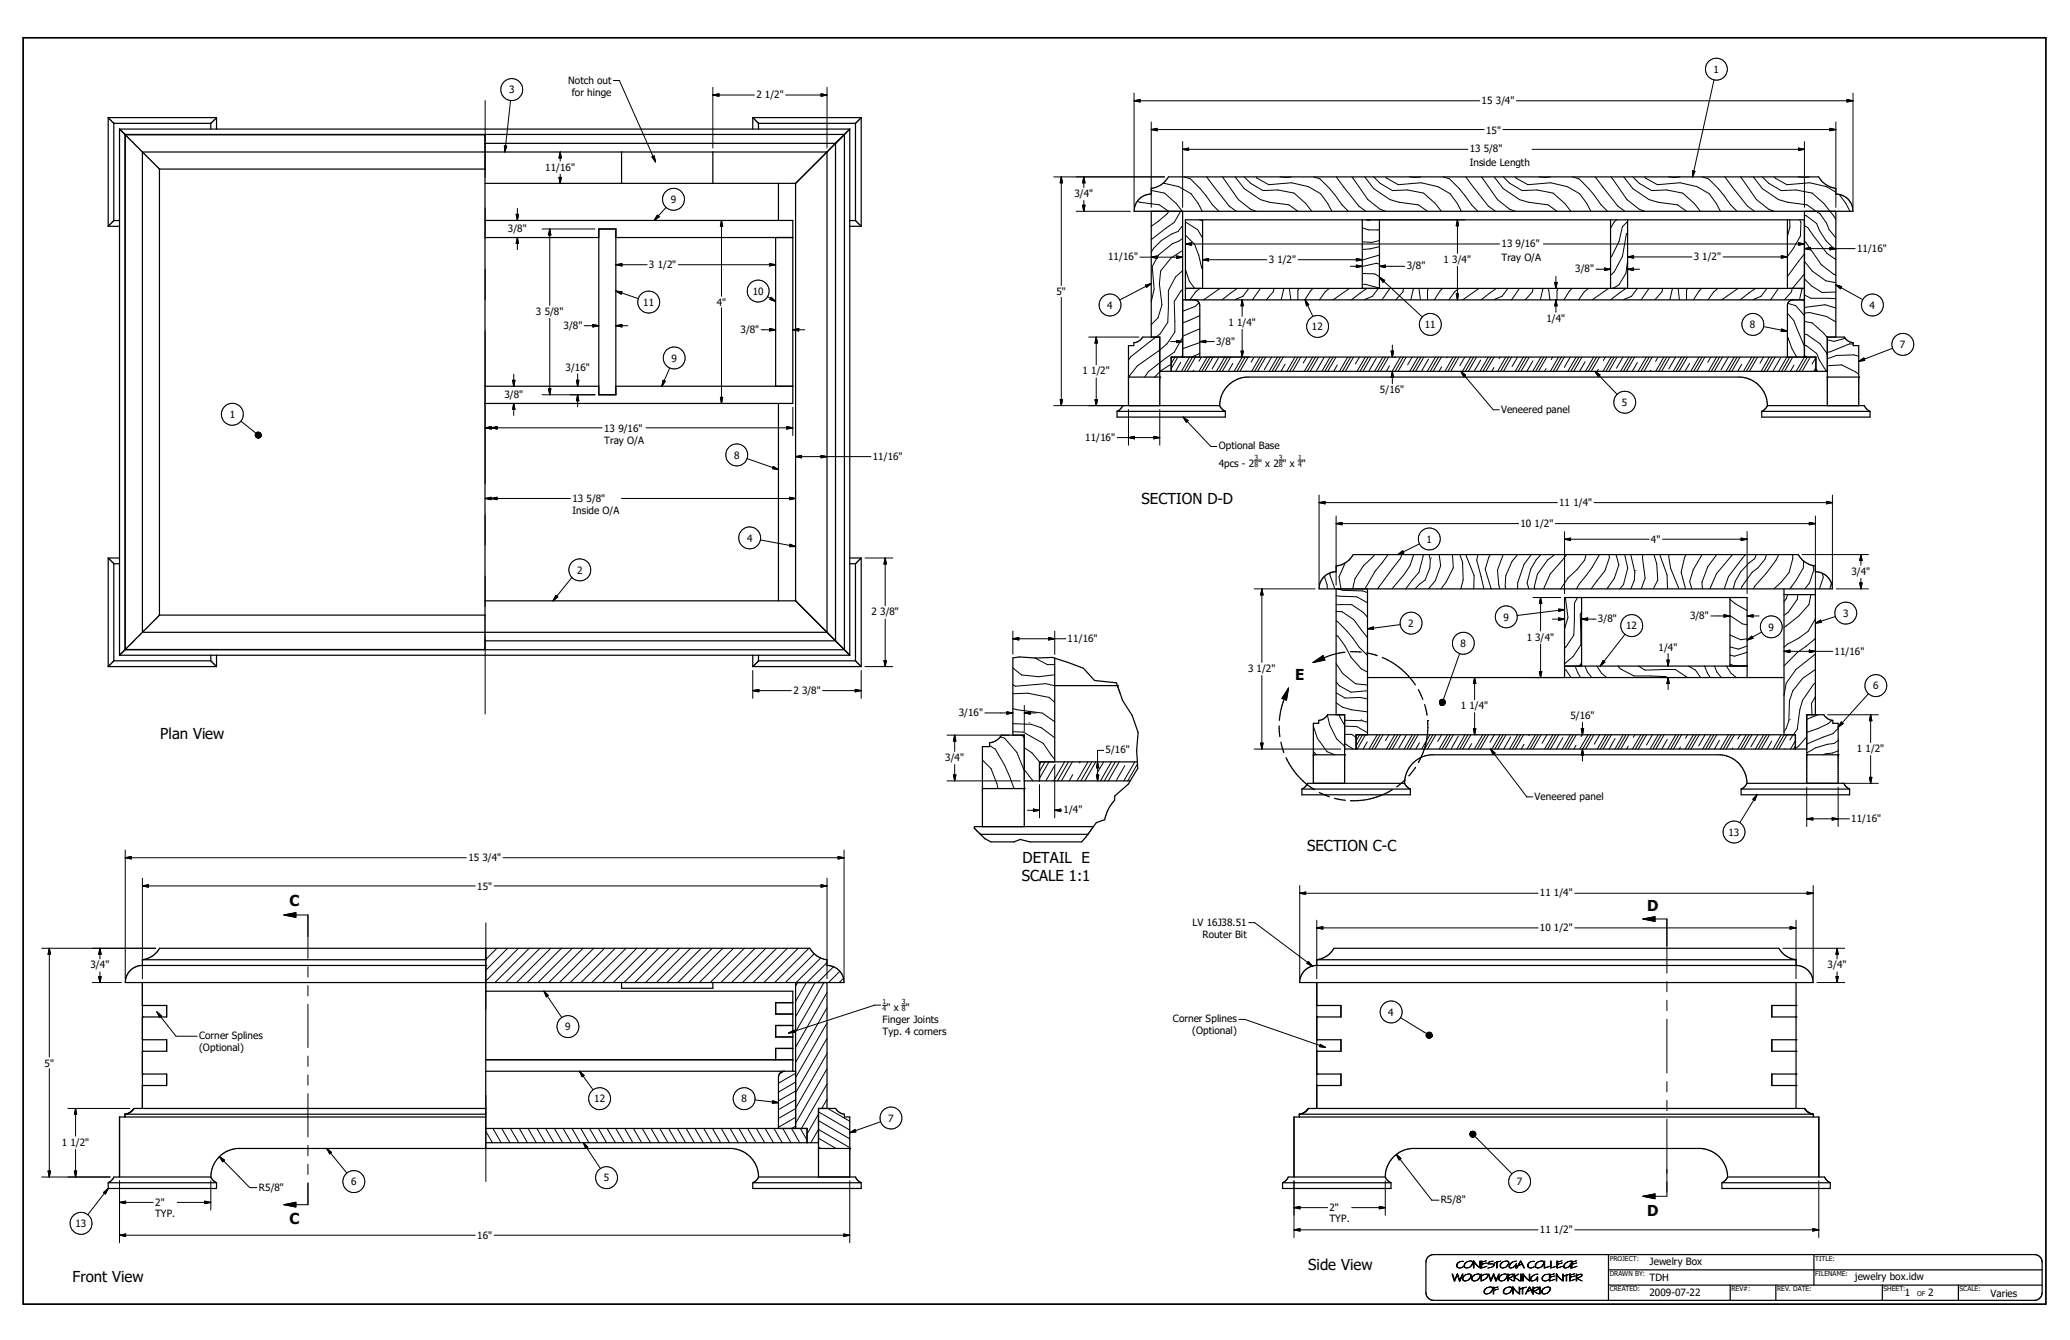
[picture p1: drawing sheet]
<svg xmlns="http://www.w3.org/2000/svg" width="432mm" height="279mm" viewBox="0 0 432 279" stroke-linecap="round" stroke-linejoin="round" font-family="sans-serif">
<defs><g id="words">
<g font-size="3.1">
<text x="238.1" y="105">SECTION D-D</text>
<text x="270.2" y="141.8">E</text>
<text x="33.4" y="154.1">Plan View</text>
<text x="272.7" y="177.5">SECTION C-C</text>
<text x="213.2" y="183.8">SCALE 1:1</text>
<text x="213.3" y="180">DETAIL E</text>
<text x="60.4" y="189">C</text>
<text x="343.6" y="189.9">D</text>
<text x="60.4" y="255.3">C</text>
<text x="343.6" y="253.5">D</text>
<text x="15.1" y="267.2">Front View</text>
<text x="272.9" y="264.8">Side View</text>
</g>
<g font-size="2.1">
<text x="118.5" y="17.6">Notch out</text>
<text x="357.5" y="15.2">1</text>
<text x="106.2" y="19.5">3</text>
<text x="119.3" y="20.1">for hinge</text>
<text x="157.8" y="20.4">2 1/2&quot;</text>
<text x="309.1" y="21.6">15 3/4&quot;</text>
<text x="310" y="27.9">15&quot;</text>
<text x="113.7" y="35.6">11/16&quot;</text>
<text x="306.6" y="31.8">13 5/8&quot;</text>
<text x="306.6" y="34.7">Inside Length</text>
<text x="224.1" y="41.1">3/4&quot;</text>
<text x="140" y="42.3">9</text>
<text x="106" y="48.4">3/8&quot;</text>
<text x="313.2" y="51.5">13 9/16&quot;</text>
<text x="387.4" y="52.5">11/16&quot;</text>
<text x="135.4" y="55.9">3 1/2&quot;</text>
<text x="231.1" y="54.3">11/16&quot;</text>
<text x="264.7" y="54.8">3 1/2&quot;</text>
<text x="293.5" y="56.2">3/8&quot;</text>
<text x="301.1" y="54.8">1 3/4&quot;</text>
<text x="313.2" y="54.4">Tray O/A</text>
<text x="328.6" y="56.8">3/8&quot;</text>
<text x="353.3" y="54.2">3 1/2&quot;</text>
<text x="111.8" y="65.7">3 5/8&quot;</text>
<text x="134.2" y="63.8">11</text>
<text x="149.5" y="63.8">4&quot;</text>
<text x="157" y="61.5">10</text>
<text x="220.4" y="61.6">5&quot;</text>
<text x="231" y="64.3">4</text>
<text x="390" y="64.3">4</text>
<text x="117.6" y="68.5">3/8&quot;</text>
<text x="154.5" y="69.4">3/8&quot;</text>
<text x="253.7" y="71.9">3/8&quot;</text>
<text x="256.2" y="68">1 1/4&quot;</text>
<text x="273.7" y="68.9">12</text>
<text x="297.2" y="68.4">11</text>
<text x="322.6" y="67.1">1/4&quot;</text>
<text x="365" y="68.5">8</text>
<text x="118" y="77.3">3/16&quot;</text>
<text x="140.1" y="75.4">9</text>
<text x="396.3" y="72.6">7</text>
<text x="105.2" y="83">3/8&quot;</text>
<text x="225.8" y="78.1">1 1/2&quot;</text>
<text x="287.9" y="82">5/16&quot;</text>
<text x="47.9" y="87.2">1</text>
<text x="126" y="90">13 9/16&quot;</text>
<text x="313.1" y="86.1">Veneered panel</text>
<text x="338.3" y="84.7">5</text>
<text x="126" y="92.5">Tray O/A</text>
<text x="153.1" y="95.6">8</text>
<text x="182.1" y="95.9">11/16&quot;</text>
<text x="226.4" y="91.9">11/16&quot;</text>
<text x="254.3" y="93.7">Optional Base</text>
<text x="254.3" y="97.4">4pcs - 2 &quot; x 2 &quot; x</text>
<text x="271.6" y="97.4">&quot;</text>
<text x="119.4" y="104.7">13 5/8&quot;</text>
<text x="119.4" y="107.2">Inside O/A</text>
<text x="325.2" y="105.5">11 1/4&quot;</text>
<text x="155.8" y="112.9">4</text>
<text x="297.6" y="113.2">1</text>
<text x="317.2" y="109.8">10 1/2&quot;</text>
<text x="344.4" y="113.3">4&quot;</text>
<text x="120.4" y="119.6">2</text>
<text x="386.2" y="119.8">3/4&quot;</text>
<text x="181.8" y="128.3">2 3/8&quot;</text>
<text x="293.7" y="130.7">2</text>
<text x="313.6" y="129.4">9</text>
<text x="333.3" y="129.8">3/8&quot;</text>
<text x="339.2" y="131.2">12</text>
<text x="352.5" y="129.1">3/8&quot;</text>
<text x="368.9" y="131.5">9</text>
<text x="384.5" y="128.7">3</text>
<text x="222.7" y="133.8">11/16&quot;</text>
<text x="304.7" y="134.9">8</text>
<text x="318.5" y="133.6">1 3/4&quot;</text>
<text x="346" y="135.6">1/4&quot;</text>
<text x="382.7" y="136.5">11/16&quot;</text>
<text x="260.3" y="140.1">3 1/2&quot;</text>
<text x="390.7" y="143.7">6</text>
<text x="165.5" y="144.7">2 3/8&quot;</text>
<text x="200" y="149.3">3/16&quot;</text>
<text x="304.7" y="147.9">1 1/4&quot;</text>
<text x="327.6" y="149.9">5/16&quot;</text>
<text x="197.2" y="158.7">3/4&quot;</text>
<text x="230.6" y="157.1">5/16&quot;</text>
<text x="387.3" y="156.8">1 1/2&quot;</text>
<text x="320.1" y="166.8">Veneered panel</text>
<text x="221.9" y="169.5">1/4&quot;</text>
<text x="386.2" y="171.4">11/16&quot;</text>
<text x="97.7" y="179.4">15 3/4&quot;</text>
<text x="360.5" y="174.2">13</text>
<text x="99.6" y="185.5">15&quot;</text>
<text x="321.2" y="186.9">11 1/4&quot;</text>
<text x="248.7" y="193.1">LV 16J38.51</text>
<text x="250.8" y="195.7">Router Bit</text>
<text x="321.2" y="194.1">10 1/2&quot;</text>
<text x="18.9" y="201.9">3/4&quot;</text>
<text x="381.2" y="201.9">3/4&quot;</text>
<text x="117.9" y="214.8">9</text>
<text x="184.1" y="213.4">Finger Joints</text>
<text x="184.1" y="215.9">Typ. 4 corners</text>
<text x="184.9" y="210.9">&quot; x</text>
<text x="188.9" y="210.9">&quot;</text>
<text x="244.7" y="213.1">Corner Splines</text>
<text x="248.7" y="215.6">(Optional)</text>
<text x="289.6" y="211.8">4</text>
<text x="41.6" y="216.7">Corner Splines</text>
<text x="41.6" y="219.2">(Optional)</text>
<text x="9.3" y="222.4">5&quot;</text>
<text x="124" y="229.9">12</text>
<text x="154.7" y="229.9">8</text>
<text x="185.3" y="233.8">7</text>
<text x="12.9" y="238.9">1 1/2&quot;</text>
<text x="32.4" y="251.5">2&quot;</text>
<text x="54" y="248.3">R5/8&quot;</text>
<text x="73.2" y="247.1">6</text>
<text x="126" y="246.3">5</text>
<text x="300.6" y="250.9">R5/8&quot;</text>
<text x="316.4" y="247.1">7</text>
<text x="15.7" y="255.9">13</text>
<text x="32.4" y="253.8">TYP.</text>
<text x="277.3" y="252.6">2&quot;</text>
<text x="277.3" y="254.9">TYP.</text>
<text x="321.2" y="257">11 1/2&quot;</text>
<text x="99.6" y="258.4">16&quot;</text>
<text x="344.1" y="263.7">Jewelry Box</text>
<text x="344.1" y="267.1">TDH</text>
<text x="386.9" y="267">jewelry box.idw</text>
<text x="344.1" y="270.3">2009-07-22</text>
<text x="397.4" y="270.3">1</text>
<text x="402.2" y="270.3">2</text>
<text x="415.2" y="270.4">Varies</text>
</g>
<g font-size="1.9">
<text x="302.9" y="267.1">WOODWORKING CENTER</text>
<text x="303.9" y="264.4">CONESTOGA COLLEGE</text>
<text x="309.5" y="269.8">OF ONTARIO</text>
</g>
<g font-size="1.5">
<text x="261.7" y="95.9">3</text>
<text x="266.8" y="95.9">3</text>
<text x="270.8" y="96">1</text>
<text x="261.7" y="97.4">8</text>
<text x="266.8" y="97.4">8</text>
<text x="270.8" y="97.4">4</text>
<text x="184.1" y="209.4">1</text>
<text x="188.1" y="209.4">3</text>
<text x="184.1" y="210.9">4</text>
<text x="188.1" y="210.9">8</text>
</g>
<g font-size="1.4">
<text x="335.8" y="262.9">PROJECT:</text>
<text x="378.6" y="262.9">TITLE:</text>
<text x="335.8" y="266">DRAWN BY:</text>
<text x="335.8" y="269.2">CREATED:</text>
<text x="361.2" y="269.2">REV#:</text>
<text x="370.7" y="269.2">REV. DATE:</text>
<text x="378.6" y="266">FILENAME:</text>
<text x="392.9" y="269.2">SHEET:</text>
<text x="408.8" y="269.2">SCALE:</text>
<text x="399.9" y="270.3">OF</text>
</g>
</g></defs>
<g fill="none" stroke="#000" stroke-width=".21">
<path d="M128 16.8h1.2l7.5 17M148.7 19.8h8.7M148.7 19.8l1.3-.2v.5zM148.7 18.2v12.7M163.9 19.8h8.6M171.3 19.6l1.2 .2-1.2 .3zM172.5 18.2v12.7M236.6 19.4v23.8M357.5 16.7l-4.5 20.2M386.5 19.4v23.8M101.2 21v16M105.2 30.4l.5 .1-.4 1.2z"/>
<path d="M106.5 21l-1.2 10.7M116.6 37h.5l-.2 1.2zM116.9 31.7v1.9M116.9 36.3v1.9M116.9 31.7l.2 1.2h-.5zM136 32.7l.5-.2 .2 1.3zM219.8 36.9h23.1M221.4 36.9l.2 1.2h-.4zM221.4 36.9v22.6M226.1 36.9v2.2M226.1 36.9l.2 1.2h-.5zM236.6 21h72.1"/>
<path d="M236.6 21l1.2-.2v.5zM240.1 39.7l2.8 .6 2.5 2.1 1.2 1.7M240.1 27l1.3-.2v.5zM240.1 27h69.5M240.1 25.4v17.8M242.7 38.2l3.2 .7 2.5 1.5 1.5 2 .9 1.7M246.7 31.1h59.5M246.7 31.1l1.2-.2v.5zM246.7 29.5v13.7M247 36.9l1.3 .4 2.1 2 2.5 3.4 1.4 1.4M251.7 36.9l4.7 6.1 1.5 1.1M255 36.9l3.3 4.7 2.6 2.1 1.2 .4"/>
<path d="M257.6 36.9l1.9 2.4 3.4 2.3 1.9 .6 4.1 .5 1.9 1.4M259.5 36.9l1.4 1.3 2.6 1.5 3.1-.1M262 36.9l.2 .3 2.5 1.3 4.7-.4 3.5 .8 2.6 1.5 1.5 2 .8 1.7M266.5 39.6l3.5 .7 2.4 2.1 1.2 1.7M267 36.9l1.3 .1 1.1-.1M274 36.9l1.3 .4 2.1 2 2.5 3.4 1.4 1.4M278.7 36.9l4.8 6.1 1.4 1.1M282 36.9l3.3 4.7 2.6 2.1 1.2 .4M284.7 36.9l1.9 2.4 3.3 2.3 1.9 .6 4.1 .5 1.9 1.4M286.6 36.9l1.3 1.3 2.6 1.5 3.1-.1 3.4 .7 2.4 2.1 1.3 1.7M289 36.9l.3 .3 2.4 1.3 4.7-.4 3.5 .8 2.6 1.5 1.5 2 .8 1.7M294 36.9l1.3 .1 1.1-.1"/>
<path d="M301 36.9l1.4 .4 2 2 2.6 3.4 1.3 1.4M305.7 36.9l4.8 6.1 1.5 1.1M309 36.9l3.4 4.7 2.5 2.1 1.2 .4M311.7 36.9l1.9 2.4 3.3 2.3 1.9 .6 4.1 .5 1.9 1.4M313.5 27h69.5M313.6 36.9l1.3 1.3 2.6 1.5 3.1-.1 3.4 .7 2.4 2.1 1.3 1.7M316.1 36.9l.2 .3 2.4 1.3 4.7-.4 3.5 .8 2.6 1.5 1.5 2 .8 1.7M316.3 21h70.2M319.6 31.1h56.8M321.1 36.9l1.3 .1 1-.1M328 36.9l1.4 .4 2 2 2.6 3.4 1.3 1.4M332.8 36.9l4.7 6.1 1.5 1.1"/>
<path d="M336.1 36.9l.2 .3M336.3 37.2l3.1 4.4 2.6 2.1 1.1 .4M338.7 36.9l1.9 2.4 3.4 2.3 1.9 .6 4 .5 1.9 1.4M340.6 36.9l1.4 1.3 2.5 1.5 3.1-.1 3.4 .7 2.4 2.1 1.3 1.7M343.1 36.9l.2 .3 2.4 1.3 4.8-.4 3.5 .8 2.5 1.5 1.5 2 .9 1.7M348.1 36.9l1.3 .1 1-.1M353.1 35.6l.5 .1-.6 1.2zM355.1 36.9l1.3 .4 2 2 2.6 3.4 1.3 1.4M359.8 36.9l4.7 6.1 1.5 1.1M363.1 36.9l3.3 4.7 2.6 2.1 1.1 .4M365.7 36.9l1.9 2.4 3.4 2.3 1.9 .6 4 .5 2.8 1.9 1.3 1.9 .5 1.3 1.5 1.8M367.6 36.9l1.4 1.3 2.5 1.5 3.2-.1 3.3 .7a25.4 25.4 0 0 1 5 5.4"/>
<path d="M370.1 36.9l.2 .3 2.4 1.3 4.8-.4 3.5 .8 2 1.2M375.1 36.9l1.3 .1 1-.1M375.2 30.9l1.2 .2-1.2 .3zM376.4 29.5v13.7M381.7 26.8l1.3 .2-1.3 .3zM383 25.4v17.8M385.3 20.8l1.2 .2-1.2 .3zM101.2 43.3v6.4M101.2 56.1v6.4M107.7 44.7h.5l-.3 1.3zM107.9 43.4v2.6M107.9 49.5v2.5"/>
<path d="M107.9 49.5l.3 1.3h-.5zM113.1 47.7h11M114.7 47.7v16M114.7 47.7l.2 1.3h-.5zM128.5 55.2h6.5M128.5 55.2l1.2-.2v.5zM137.1 44.9l.4 .3-1 .8zM138.9 43.2l-2.4 2.8M141.5 55.2h20.3M150.5 46v15.8M150.5 46l.3 1.2h-.5zM160.6 55l1.2 .2-1.2 .3z"/>
<path d="M224.5 44.1h11.3M225.8 42.8h.5l-.2 1.3zM226.1 41.8v2.3M237.2 42l4.6 .7 2 1.4M237.8 53.6h8.9M238.9 59.5l1.2-.4-.9 .8zM240.1 53.6l1.3-.2v.5zM240.1 59.1l-6.5 3.5M243.8 44.1l-.4 .5-1.7 1.5-1.6 1.1M245.5 53.4l1.2 .2-1.2 .3zM246.3 44.1l-1.4 2.3-4.8 3.6M246.7 52.2l-2.4 1.6-2.2 2.7-.3 2.7 .6 4.4"/>
<path d="M246.7 47l-.9 1.3a10.1 10.1 0 0 0-5.7 4.3M246.7 56.4l-1.5 1.3-1.5 2.9-.1 6.6-1.6 2.4-6.1 4.8-.5 .7M246.7 49.7l-.8 .6-1.4 .5-2.8 2.3-1.3 2.5 .4 4.7-.7 2.6M247.3 46.4l2.5 1.5 1.1 1.8M247.3 56.2l.8 2.4 1.1 1.5M247.3 49l1.9 1.9 .9 2.4 .8 2.9M247.3 50.9h65.5M247.3 50.9l1.2-.3v.5zM250.2 45.8l.7 .2M250.9 54.2h13.4M250.9 54.2l1.2-.3v.5zM270.8 54.2h13.4"/>
<path d="M281.7 55.5h2.5M282.9 55.3l1.3 .2-1.3 .3zM282.9 53.9l1.3 .3-1.3 .2zM284.2 57l2.6 .1 1 .6M284.2 59.3h.6l3 .8M284.2 47.5l1.2 .4h2.4M285 45.8h20.6M285 45.8h.8M287.8 53.2l-3.6 1M287.8 50.2l-1.7 .3-1.9-.1M287.8 51.4l-2 .5-1.6 .1M287.8 55.1l-.7-.2-2.9 .7"/>
<path d="M287.8 55.5h5.2M287.8 55.5l1.2-.2v.5zM287.8 57.8l8.9 8.3M287.8 57.8l1 .7-.3 .3zM304 45.8v7M304 55.6v6.9M304 45.8l.3 1.3h-.5zM321.9 50.9h54.5M324.3 58.9h.5l-.2 1.2zM324.6 57.6v2.5M332.9 56.1h3.1M334.7 55.9l1.3 .2-1.3 .3z"/>
<path d="M337.2 45.8l-.5 .5-.7 1.3M339.5 54.4l-.3 2.6-1.5 2.4-1.3 .7M339.5 46.2l-1.1 1.1-.7 3-1.5 3.1-.2 .2M339.5 48.5l-.2 .3-.9 4.6-1.7 3.2-.7 .8M339.5 53.6h13.4M339.5 53.6l1.3-.3v.5zM339.5 56.1l1.3-.2v.5zM339.5 56.1h2.5M359.4 53.6h13.5M371.6 53.3l1.3 .3-1.3 .2zM373.3 45.8l.1 1.5-.5 2M375.2 50.6l1.2 .3-1.2 .2z"/>
<path d="M375.4 45.8l.3 .6-.1 2.8-1.5 2.5-1.2 1.8M376.4 50.2l3.5 5 2.6 2 .5 .2M376.4 58.2l1.5 1.4 2.2 1.4 2.9-.1M376.4 44.9l.4 .1 2.2 1.6a10 10 0 0 0 4 5.4M376.4 47.1l.7 .3 4 5.5 1.9 1.2M376.4 54.5l1.6 2 2.9 2.1 2.1 .3M376.4 57.1l-2.5 3M376.4 52.9l-3.5 4.8M376.4 51.8h10.6M376.4 51.8l1.3-.2v.5zM381.7 51.6l1.3 .2-1.3 .3zM383 59.4l5.6 3.1"/>
<path d="M383 59.4l1.2 .4-.3 .4zM383.7 40.5l1.4 1.9 .8 1.7M101.2 68.9v32M106.9 79.3h.5l-.2 1.2zM107.2 78v2.5M114.7 66.4v15.9M120.2 79.3h.5l-.2 1.2zM120.5 78v2.5M121.9 67.9h3M123.7 67.7l1.2 .2-1.2 .3zM128.5 67.9l1.2-.2v.5zM128.5 67.9h2.5"/>
<path d="M128.5 60.7l4.7 1.6M128.5 60.7l1.2 .1-.1 .5zM138.3 79.3l.5 .2-.7 1zM139.7 76.7l-1.6 3.8M150.5 64.2v19.9M158.8 68.8h3M160.1 61.9l1.7 1M160.6 68.5l1.2 .3-1.2 .2zM160.9 62l.9 .9-1.2-.5zM165.4 68.8h2.5M165.4 68.8l1.2-.3v.5zM221.4 62v22.6"/>
<path d="M227.1 70.3h10.5M228.7 70.3v5.8M228.7 78.8v5.8M228.7 70.3l.2 1.2h-.5zM241.9 77.5l-1 1.1M242.4 63.5l-.8 2.8-1.5 1.4M244.2 71.2h2.5M244.3 75.9l-2.2 1.5M244.5 74.5l-.2 .3M245.1 74.5l-.8 1.3M245.5 71l1.2 .2-1.2 .3zM245.7 74.5l-1.4 2.4"/>
<path d="M246.3 75.6l-1.1 1.8M246.7 60.3l-.4 .4-1.4 2.2 .2 6.3-1.7 2.5-1.7 1.5-4.4 3.1-1.9 2.3M246.7 74.1l-.3 .4M246.7 70.3l-1.8 3.1-5.4 4.1-.7 1.1M248.1 74.5l-1.7 2.9M248.8 74.5l-1.7 2.9M249 77.2l-.1 .2M249.4 74.5l-1.7 2.9M250.1 63.1l-.7 .8-2.7 1M250.3 65.8l-3.6 1.5M250.3 71.4l-3.6 1.3M250.3 68.6l-3.6 1.5"/>
<path d="M250.3 73.7l-1.8 .8M250.3 71.2h3M250.3 71.2l1.2-.2v.5zM250.3 60.1l-.9 .7-1.2 1.7M250.6 74.5l-.5 .8M251.1 74.5h9.6M251.8 74.5l-1.7 2.9M252.4 74.5l-1.7 2.9M253 74.5l-1.7 2.9M254.3 74.5l-1.5 2.4M254.5 60.1l-3.4 2.4M255.5 74.5l-1.7 2.9"/>
<path d="M256.1 74.5l-1.7 2.9M256.7 74.5l-1.7 2.9M257.2 75.8l-1 1.6M258.1 60.1l-3.2 2.4M258.9 73.2h.5l-.3 1.3zM259.1 62.5v3.5M259.1 68.7v5.8M259.1 62.5l.3 1.3h-.5zM259.1 74.5l-1.7 2.9M259.7 74.5l-1.7 2.9M259.9 77.4h.1M260.4 74.5l-1.7 2.9"/>
<path d="M260.5 60.1l-1.2 1.7-1.7 .7M261.6 74.5l-.6 1M262.8 74.5l-1.7 2.9M262.9 60.1l-1.7 2.4M263.4 74.5l-1.7 2.9M264 74.5l-1.7 2.9M265.3 74.5l-1.6 2.6M265.8 60.1l-.2 .7-1.5 1.7M266.5 74.5l-1.8 2.9M267.1 74.5l-1.7 2.9M267.7 74.5l-1.7 2.9M267.8 60.1l-.5 2.4"/>
<path d="M268.1 75.9l-.9 1.5M269 60.1l.3 2.4M270.1 74.5l-1.7 2.9M270.7 74.5l-1.7 2.9M271 60.1l-.3 .5v1.9M271.3 74.5l-1.7 2.9M272.2 62.5l1.7 3.5M272.2 62.5l.8 1-.5 .3zM272.6 74.5l-.7 1.2M273.8 74.5l-1.7 2.9M273.9 60.1l-.6 .6-1.1 1.8M274.4 74.5l-1.7 2.9"/>
<path d="M275 74.5l-1.7 2.9M276.2 74.5l-1.6 2.8M277.3 60.1l-.9 .7-1.2 1.7M277.5 74.5l-1.8 2.9M278.1 74.5l-1.8 2.9M278.7 74.5l-1.7 2.9M278.9 76.1l-.7 1.3M281.1 74.5l-1.7 2.9M281.5 60.1l-3.4 2.4M281.7 74.5l-1.7 2.9M282.3 74.5l-1.7 2.9M283.6 74.5l-.9 1.4"/>
<path d="M284.8 74.5l-1.7 2.9M285.1 60.1l-3.2 2.4M285.4 74.5l-1.7 2.9M286 74.5l-1.7 2.9M287.1 74.7l-1.6 2.7M287.5 60.1l-1.2 1.7-1.7 .7M288.5 74.5l-1.8 2.9M289.1 74.5l-1.8 2.9M289.7 74.5l-1.7 2.9M289.8 76.3l-.6 1.1M289.9 60.1l-1.7 2.4M290.2 73.2h.5l-.3 1.3z"/>
<path d="M290.4 71.9v2.6M290.4 77.4v2.6M290.4 77.4l.3 1.3h-.5zM290.9 74.5h.1M292.1 74.5l-1.7 2.9M292.7 74.5l-1.7 2.9M292.8 60.1l-.1 .7-1.5 1.7M293.3 74.5l-1.7 2.9M294.6 74.5l-1 1.6M294.8 60.1l-.5 2.4M295.8 74.5l-1.7 2.9M296 60.1l.3 2.4"/>
<path d="M296.4 74.5l-1.7 2.9M297 74.5l-1.7 2.9M298 74.9l-1.5 2.5M298 60.1l-.2 .5v1.9M299.5 74.5l-1.8 2.9M300.1 74.5l-1.8 2.9M300.7 74.5l-1.8 2.9M300.7 76.5l-.5 .9M300.9 60.1l-.6 .6-1.1 1.8M301.9 74.5l-.1 .1M303.1 74.5l-1.7 2.9M303.7 74.5l-1.7 2.9"/>
<path d="M303.8 61.3h.5l-.3 1.2zM304.3 74.5l-1.7 2.9M304.3 60.1l-.9 .7-1.2 1.7M304.7 77.4l6.8 8h1.2M304.7 77.4l1 .8-.4 .3zM305.6 74.5l-1.1 1.7M306.8 74.5l-1.7 2.9M307.4 74.5l-1.7 2.9M308 74.5l-1.7 2.9M308.5 60.1l-3.4 2.4M308.9 75.1l-1.4 2.3M310.4 74.5l-1.7 2.9"/>
<path d="M311.1 74.5l-1.8 2.9M311.6 76.6l-.4 .8M311.7 74.5l-1.8 2.9M312.1 60.1l-3.2 2.4M312.9 74.5l-.2 .3M314.1 74.5l-1.7 2.9M314.6 60.1l-1.3 1.7-1.6 .7M314.7 74.5l-1.7 2.9M315.3 74.5l-1.7 2.9M316.6 74.5l-1.2 1.9M317 60.1l-1.7 2.4M317.8 74.5l-1.7 2.9"/>
<path d="M318.4 74.5l-1.7 2.9M319 74.5l-1.7 2.9M319.8 75.2l-1.3 2.2M319.8 60.1l-.1 .7-1.5 1.7M321.4 74.5l-1.7 2.9M321.8 60.1l-.5 2.4M322 74.5l-1.7 2.9M322.5 76.8l-.3 .6M322.7 74.5l-1.8 2.9M323 60.1l.3 2.4M323.9 74.5l-.3 .5M324.6 62.5l.2 1.3h-.5z"/>
<path d="M324.6 62.5v2.6M325 60.1l-.2 .5v1.9M325.1 74.5l-1.7 2.9M325.7 74.5l-1.7 2.9M326.3 74.5l-1.7 2.9M327.6 74.5l-1.3 2.1M327.9 60.1l-.5 .6-1.2 1.8M328.8 74.5l-1.8 2.9M329.4 74.5l-1.7 2.9M330 74.5l-1.7 2.9M330.7 75.4l-1.2 2M331.4 60.1l-.9 .7-1.2 1.7"/>
<path d="M332.4 74.5l-1.7 2.9M332.7 77.4l4.6 4.8M332.7 77.4l1.1 .8-.4 .3zM333 74.5l-1.7 2.9M333.4 77l-.2 .4M333.7 74.5l-1.8 2.9M334.9 74.5l-.4 .7M335.6 60.1l-3.5 2.4M336.1 74.5l-1.7 2.9M336.7 74.5l-1.7 2.9M337.3 74.5l-1.7 2.9M338.6 74.5l-1.4 2.3"/>
<path d="M339.2 60.1l-3.2 2.4M339.8 74.5l-1.8 2.9M340.4 74.5l-1.7 2.9M341 74.5l-1.7 2.9M341.5 75.6l-1 1.8M341.6 60.1l-1.3 1.7-1.6 .7M343.4 74.5l-1.7 2.9M344 60.1l-1.7 2.4M344 74.5l-1.7 2.9M344.3 77.2l-.1 .2M344.6 74.5l-1.7 2.9M345.9 74.5l-.5 .9"/>
<path d="M346.8 60.1l-.1 .7-1.5 1.7M347.1 74.5l-1.7 2.9M347.7 74.5l-1.7 2.9M348.3 74.5l-1.7 2.9M348.8 60.1l-.5 2.4M349.5 74.5l-1.4 2.4M350.1 60.1l.2 2.4M350.8 74.5l-1.8 2.9M351.4 74.5l-1.8 2.9M352 74.5l-1.7 2.9M352 60.1l-.2 .5v1.9M352.4 75.8l-.9 1.6"/>
<path d="M354.4 74.5l-1.7 2.9M355 60.1l-.6 .6-1.1 1.8M355 74.5l-1.7 2.9M355.2 77.4h.1M355.6 74.5l-1.7 2.9M356.9 74.5l-.7 1M358.1 74.5l-1.7 2.9M358.4 60.1l-.9 .7-1.2 1.7M358.7 74.5l-1.7 2.9M359.3 74.5l-1.7 2.9M360.5 74.5l-1.5 2.6M361.8 74.5l-1.8 2.9"/>
<path d="M362.4 74.5l-1.8 2.9M362.6 60.1l-3.5 2.4M363 74.5l-1.8 2.9M363.3 76l-.8 1.4M365.4 74.5l-1.7 2.9M366 74.5l-1.7 2.9M366.2 60.1l-3.2 2.4M366.6 74.5l-1.7 2.9M367.8 74.5l-.7 1.2M367.9 68.1l5 1M368.6 60.1l-1.3 1.7-1.6 .7M369.1 74.5l-1.7 2.9"/>
<path d="M369.7 74.5l-1.7 2.9M370.3 74.5l-1.7 2.9M371 60.1l-1.7 2.4M371.5 74.6l-1.6 2.7M371.7 68.6l1.2 .5h-1.3zM372.7 74.5l-1.7 2.9M372.9 70.2l.9 2.6 1 1.7M372.9 65.3l1.3 1.5 2.2 5.4M372.9 63.3l1.7 .4 1.8 2.1M373.4 74.5l-1.8 2.9M373.8 60.1l-.1 .7-1.5 1.7M374 74.5l-1.8 2.9"/>
<path d="M374.2 76.1l-.7 1.3M375.8 60.1l-.4 2.4M376.2 62.5l.2 .3M376.4 64.1l4.3-.6 2.3 .7M376.4 67l1.6 .3 2.5 2.2 .7 .9M376.4 72l.4 .1 2.2 1.6 .5 1.4 1.6 2.3M376.4 74.1l.6 .4M376.4 61.5l1.4 .7 5.2 .1M376.4 65.3l1.1-.1 3.5 .8 2 1.1M376.4 69.7l.5 .1 2.8 1.9 1.5 2.3M376.4 74.5l-1.7 2.9M377 74.5l-1.7 2.9"/>
<path d="M377.6 74.5l-1.7 2.9M378.8 76.9l.4 .5M378.8 76.7l-.4 .7M378.8 74.6l-.8 1.3M381.2 76.3l2.9-.2 3 1.4 .6 .5M384.9 70.5l-2.3 .7-1.4-.3M385.8 71.7h.8M385.8 71.7l-4 1.7-.6 .1M387.7 74.3l-1-.3-3.6 .1-1.9 .7M387.7 75.3l1.1-.6 .2 .4zM394.8 72.6l-7.1 2.7M50.2 87.8l3.2 2.5"/>
<path d="M101.2 89.2h24.4M101.2 89.2l1.3-.2v.5zM102.5 89.2l1.2-.2v.5zM107.2 84.1v2.5M107.2 84.1l.2 1.3h-.5zM113.1 82.3h11M114.4 81.1h.5l-.2 1.2zM120.5 82.3v2.5M120.5 82.3l.2 1.3h-.5zM134.8 89.2h30.6M150.3 82.8h.5l-.3 1.3zM155.8 95.6l6.6 2.3"/>
<path d="M161.3 97.3l1.1 .6-1.3-.2zM164.1 89l1.3 .2-1.3 .3zM165.4 84.9v5.9M166 95.2h15.7M166 95.2l1.2-.2v.5zM171.3 95l1.2 .2-1.2 .3zM219.8 84.6h14.8M221.2 83.3h.4l-.2 1.3zM228.4 83.3h.5l-.2 1.3zM233 91.2h8.9M235.4 91.2l1.2-.2v.5zM235.4 85.4v7.4"/>
<path d="M240.7 91l1.2 .2-1.2 .3zM241.9 85.4v7.4M246.8 87l5.8 6.1h1.2M246.8 87l1 .7-.3 .4zM261.6 96.1h.9M266.8 96.1h.8M270.8 96.1h.8M101.2 107.3v6.4M101.2 103.9h17.8M101.2 103.9l1.2-.2v.5zM102.4 103.9l1.3-.2v.5zM129.6 103.9h36.4"/>
<path d="M158.6 112.6l7.4 1.4M164.7 103.7l1.3 .2-1.3 .3zM164.8 113.5l1.2 .5h-1.3zM166 102.4v.8M180.4 116.3h5.8M184.6 116.3v10M184.6 116.3l.3 1.3h-.5zM275.2 104.8h49.7M275.2 104.8l1.2-.3v.6zM275.2 103.2v18.8M277.5 119.5l-.1 .3 1.1 3M278.7 109.2h38.1"/>
<path d="M278.7 109.2l1.3-.3v.5zM278.7 107.6v14.4M280.6 117.3l-1.3 3 .4 2.5M286.8 115.6l-2.4 2.4-1.8 2.7-.4 2.1M289.5 115.6l-2.7 3.5-2.1 3.7M291.6 115.6l1-.8 .2 .5zM292.4 115.6l-.3 .8-4.7 6.4M294.9 115.6l-.8 2.4-1.3 1.9-2.4 2.9M296.1 113.4l-4.5 2.2M296.8 115.6l-.8 3.7-2.8 3.5M298.1 115.6l.3 1.1-.1 1.7-1 2.6-1.2 .8-.9 1M298.6 116.3v.1"/>
<path d="M300.2 115.6l.3 2.4-1.1 3.1-1.4 1.7M303 115.6l.2 2.8-1.5 2.9-1.1 1.5M304.5 115.6l.6 1.7M305.1 117.3l.1 3.6-.5 1.9M305.8 115.6l1.7 4.4-.1 2.8M308.3 115.6l-.3 1.2 1.5 6M310.9 115.6l-.4 .6-.7 2.5 1.3 4.1M313.6 115.6l-1.2 3.2 .4 4M316.6 115.6l-1.2 1.5-1.3 3-.1 2.1 .1 .6M319.4 115.6l-1.5 2-1.3 3.9v1.3M321.4 115.6l-.9 1.1-1.2 2-.8 2.8 .4 1.3M324.2 115.6l-1.3 1.1-2.2 3-.7 2.7 .2 .4"/>
<path d="M324.5 109.2h54.2M326.4 112.4h17.6M326.4 112.4l1.2-.2v.5zM326.4 110.9v12.9M326.8 115.6l-3.4 4.1-1.4 3.1M330.9 115.6l-.3 1.2-1.6 1.9-1.9 1.8-1.5 2.3M332.5 104.8h49.7M333.5 115.6a20.7 20.7 0 0 1-4 6.1l-.6 1.1M335.6 115.6l.1 .6-.9 2.8-2.9 3.8M337.1 115.6l.6 2.2-1 2.8-1.5 2.2M338.9 115.6l.6 2.8-.8 3.5-.8 .9M340.2 115.6l.8 3.7-.1 1.7-.7 1.8"/>
<path d="M341.2 118.9v.1M342.7 115.6l-.1 .9 .6 4-.8 2.3M345 115.6l.6 1.9M345.6 117.5l.2 3.5-.9 1.8M346.2 115.6l1.5 4.3 .1 2.9M346.8 112.4h17.6M348.2 115.6l-.1 .3 .4 2.6 1.7 4.3M351.8 115.6l-.4 .6-.7 3.2 .9 3.4M355.1 115.6l-1.9 3.2-.7 2.5 .4 1.5M358.1 115.6l-1.9 2.6-1.2 3.2 .1 1.4M361.4 115.6l-3.3 4-1.4 3.2M363.2 112.2l1.2 .2-1.2 .3z"/>
<path d="M364.1 115.6l-3.5 4.6-.9 2.6M364.4 110.9v12.9M366.4 115.6l-.4 .9a9.8 9.8 0 0 0-4.4 6.3M368.5 115.6l-.3 1-1.5 1.8-1.2 .9-2.1 3-.2 .5M371 115.6l-.6 1.3-1.9 2.6-2.5 2.8-.2 .5M373.9 115.6l.1 .9-.8 2.9-1.6 1.9-1.6 1.5M375.9 115.6h13.9M376.2 117v1.4l-1.5 2.5-1.4 1.9M377.4 108.9l1.3 .3-1.3 .2zM378.2 117.9l.2 .9-1 2.8-.9 1.2M378.7 107.6v15.6M380.1 119.5l.2 .9-.8 2.4"/>
<path d="M381 104.5l1.2 .3-1.2 .3zM382.2 103.2v18.8M388.2 115.6v2.3M388.2 115.6l.2 1.3h-.5zM101.2 120.1v6.4M101.2 132.9v16M115.9 124.2l.5 .3-1 .8zM119.3 120.4l-3.9 4.9M157 139.8v5.8M179.6 139.8v5.8M180.4 139h5.8M184.4 137.7h.5l-.3 1.3z"/>
<path d="M184.6 129v10M211.3 139.3l1.8 1.4 3.6 .4 3.3-.4M211.3 133.2h11.1M211.3 133.2l1.2-.3v.5zM211.3 131.6v4.8M215.8 137.2l2.7 1.4h1.5M218.7 132.9l1.3 .3-1.3 .2zM220 131.6v4.8M261.6 122.8h12.7M263.2 122.8v15.3M263.2 122.8l.3 1.3h-.5zM273.9 138.1l2.1-1.4 .4 .9z"/>
<path d="M276.2 137.2l-2.3 .9M276.3 120.2l.5 1.7 .1 .9M278.7 126.1h3.3l2.4 1.6 .9 1M278.7 129.5l.3 .1 2 2 2.6 3.4 1.7 1.7M278.7 138.4l1.4 2 2.7 2.2 2.5 .2M278.7 124.2l4.3 .2 2.3 1.3M278.7 127.5h1.2l2.5 1.7 2.9 3.8M278.7 132.5l.4 .2 1.5 2 1.2 2.3 2.2 2.5 1.3 .6M279.2 122.8l.9 .3 4.1 .1 1.1 .3M283.9 122.9h.1M285.3 131.1l1.2-.4v.5zM292.1 130.2l-6.8 .9"/>
<path d="M304.5 136.3l-3.4 9.6M319.8 124.6h5.8M321.4 124.6v7M321.4 134.3v7M321.4 124.6l.2 1.2h-.5zM323.8 129.1h2.6M325.1 127l1.3 .1-1.3 .4zM325.1 128.8l1.3 .3-1.3 .2zM326.4 139.5l.3 .2 1 1.6M326.4 127.1l-9.9 1.2M326.5 124.6l.6 4.2-.7 2.4M328.5 138.9l1.2 2.4"/>
<path d="M329.1 124.6l-.7 1.2-.1 6.6-1.6 2.5-.3 .2M329.9 127.6l-.3 .5 .2 6.4-1.6 2.4-1.8 1.5M329.9 138.1l-.3 .6-.3 .2M329.9 129.1h3.1M329.9 129.1l1.3-.3v.5zM330.6 138.9l.5 1.2 1 1.2M333.1 138.9l1 1.5 1.1 .9M334.4 137.7l.4 .3-1 .9zM337.5 138.9l.5 .6 2.9 1.4 6.6 .2 .3 .2M339 132.2l-5.2 6.7M341.8 138.9l1.3 .8 6.4-.1 2.5 1.7M347.7 137.6h.5l-.2 1.3z"/>
<path d="M348 136.3v2.6M351.6 122.8h.1M352.2 138.9l1.5 .8 1 1.6M355.5 138.9l.6 1.4 .7 1M356.9 128.4h4M357.6 138.9l.6 1.2 .9 1.2M359.6 128.2l1.3 .2-1.3 .3zM360.1 138.9l1 1.5 1.1 .9M360.9 125l1 .9 2.5 1.4M360.9 132.4l2.2 1 1.3-.2M360.9 128.4l2.6 1.7 .9 .2M360.9 138.5l.9 .3h2.6"/>
<path d="M364.4 136l-2.6 .8-.9-.2M364.4 134.7l-1.7 .7-1.8-.5M364.4 128.4h2.5M364.4 128.4l1.3-.2v.5zM364.4 133.5l1-.8 .3 .4zM367.5 131.8l-3.1 1.7M372.1 135.8h10.2M372.1 135.8l1.3-.2v.5zM372.9 124l-.3 .8-.5 .7M375 124l-.1 1-1.9 2.7-.9 .6M377.4 135.6l1.3 .2-1.3 .3zM377.8 124l-.5 2.1-2.1 2.4-3.1 2.3"/>
<path d="M378.7 133.1l-3.8 3-2.8 2.8M378.7 139.6l-2.7 1.9M378.7 136.4l-4.1 3.2-2 2.8-.5 2.6M378.7 129l-1.5 2.6-2 1.5-2.3 1.2-.8 .7M378.7 129.9l1.1-.6 .1 .5zM382 121.6l-.3 1.2M382.9 128.6l-4.2 1.3M383.1 122.8h6.7M387.9 121.5h.5l-.2 1.3zM388.2 120.6v2.2M157 144h8.1M157 144l1.3-.3v.6z"/>
<path d="M171.6 144h8M178.4 143.7l1.2 .3-1.2 .3zM197.5 153.3h13M199.1 153.3v3.4M199.1 159.4v3.4M199.1 153.3l.3 1.2h-.5zM204.9 158.5l1.8 1.8 1.3 3.1 .2 1M205.4 148.7h5.9M206.4 155.5l1.2 .7 2 3.3 1.9 4.9M208.6 153.6l1 .3 2.5 3 1.6 3.8M210 148.4l1.3 .3-1.3 .2zM211.3 144.7l3.1-.2 4.5 .9 1.1 1"/>
<path d="M211.3 150.9l3.8 .1 2.1 .8 2.8 2M211.3 152.6h2.2l4.1 2.4 2.4 3.3M211.3 142.8l.5 .3 6.3-.6 1.9 .5M211.3 147.7l.7 .3 5.4 .7 2.6 1.8M213.2 153.3l.5 .5M213.7 155.9l1.6 1.1 1.5 1.9M213.7 148.7h2.5M213.7 148.7l1.2-.3v.5zM213.7 147.1v5.4M214.7 150.6v.1M217.2 158.9l-.4 .6M218 158.9l-1.2 2"/>
<path d="M218.8 158.9l-2 3.4M220 159.6v10.9M220.1 159.4l-1.9 3.4M222.1 158.9l-2.3 3.9M222.9 158.9l-2.3 3.9M223.7 158.9l-2.3 3.9M225.3 158.9l-.1 .2M226.9 158.9l-2.2 3.9M227.8 158.9l-2.3 3.9M228.6 158.9l-2.3 3.9M228.9 158.9l.3 1.2h-.5zM230.2 158.9l-1.4 2.3"/>
<path d="M230.2 156.5h-1.3v6.3M231.8 158.9l-2.2 3.9M232.7 158.9l-2.3 3.9M233.5 158.9l-2.3 3.9M234.6 159.6l-1.8 3.2M236.7 158.9l-2.3 3.9M237.3 159.3l-2.1 3.5M261.6 156.2h18.1M263 154.9h.5l-.3 1.3zM263.2 140.8v15.4M268.8 143.5l-.9 2.3M268.8 143.5l-.4 2.5-1-.4z"/>
<path d="M274 151.4l.8 2.5 2 2.8 1.7 .7M274 156.7l.6 .7M276.9 149.1l.5 2 1.4 2.9 1.7 1.6M278.7 144.5l1.9 1 3.1-.1 1.6 .3M278.7 142.1l.7 .9 2.4 1.3 3.5-.3M278.7 146.5l1.4 1 1.9 .5 3.3 .4M279.3 149l1.2 2.2M280.5 153.1h1.5l.9 .6M280.5 150.2l3.7 .1 1.1 .3M280.5 151.4l2.5 .1 2.3 1.3M280.5 155l1.8 1.2M283.6 153.2l-.7 1.3"/>
<path d="M283.9 150h.1M284.2 153.2l-1.3 2.3M284.8 153.2l-1.7 3M285.2 154.7l-.9 1.5M287.3 153.2l-1.7 3M287.9 153.2l-1.7 3M288.5 153.2l-1.7 3M289.7 153.2l-.7 1.2M290.9 153.2l-1.7 3M291.6 153.2l-1.8 3M292.2 153.2l-1.8 3M293.3 153.3l-1.5 2.7"/>
<path d="M294.6 153.2l-1.7 3M295.2 153.2l-1.7 3M295.8 153.2l-1.7 3M296.1 154.9l-.8 1.3M298.3 153.2l-1.7 3M298.9 153.2l-1.7 3M299.5 153.2l-1.7 3M300.7 153.2l-.8 1.4M301.9 153.2l-1.7 3M302.6 153.2l-1.8 3M303.2 153.2l-1.8 3M304.2 153.5l-1.5 2.7"/>
<path d="M305.6 153.2l-1.7 3M306.2 153.2l-1.7 3M306.8 153.2l-1.7 3M307 155l-.7 1.2M307.3 151.9h.6l-.3 1.3zM307.6 141.3l.3 1.2h-.6zM307.6 141.3v4.6M307.6 148.6v4.6M308 153.2h.1M309.3 153.2l-1.7 3M309.9 153.2l-1.7 3M310.5 153.2l-1.7 3"/>
<path d="M310.9 156.2l7.6 10h1.2M310.9 156.2l1 .8-.4 .3zM311.7 153.2l-.9 1.6M312.9 153.2l-1.7 3M313.5 153.2l-1.7 3M314.2 153.2l-1.8 3M315.1 153.6l-1.4 2.6M316.6 153.2l-1.7 3M317.2 153.2l-1.7 3M317.8 153.2l-1.7 3M317.9 155.2l-.6 1M319.1 153.2l-.2 .2"/>
<path d="M319.8 141.3h5.8M320.3 153.2l-1.8 3M320.9 153.2l-1.7 3M321.1 140h.5l-.2 1.3zM321.5 153.2l-1.7 3M322.7 153.2l-1 1.8M323.9 153.2l-1.7 3M324.5 153.2l-1.7 3M325.1 153.2l-1.7 3M326 153.8l-1.3 2.4M327.6 153.2l-1.7 3M328.2 153.2l-1.7 3"/>
<path d="M328.8 155.4l-.5 .8M328.8 153.2l-1.7 3M329.8 151.9h.6l-.3 1.3zM330 153.2l-.2 .4M330.1 150.7v2.5M330.1 156.2v2.5M330.1 156.2l.3 1.2h-.6zM331.3 153.2l-1.8 3M331.9 153.2l-1.8 3M332.5 153.2l-1.7 3M333.7 153.2l-1.1 2M334.9 153.2l-1.7 3"/>
<path d="M335.5 153.2l-1.7 3M336.1 153.2l-1.7 3M336.9 154l-1.2 2.2M338.6 153.2l-1.7 3M339.2 153.2l-1.7 3M339.6 155.6l-.3 .6M339.8 153.2l-1.7 3M341 153.2l-.3 .5M342.3 153.2l-1.8 3M342.9 153.2l-1.8 3M343.5 153.2l-1.8 3M344.7 153.2l-1.2 2.1"/>
<path d="M345.9 153.2l-1.7 3M346.5 153.2l-1.7 3M347.1 153.2l-1.7 3M347.8 154.2l-1.2 2M348 141.3v2.5M348 141.3l.2 1.2h-.5zM349.6 153.2l-1.7 3M350.2 153.2l-1.7 3M350.5 155.8l-.2 .4M350.8 153.2l-1.7 3M352 153.2l-.4 .7M353.3 153.2l-1.8 3"/>
<path d="M353.9 153.2l-1.8 3M354.5 153.2l-1.8 3M355.7 153.2l-1.4 2.3M356.9 153.2l-1.7 3M357.5 153.2l-1.7 3M358.1 153.2l-1.7 3M358.7 154.4l-1.1 1.8M360.6 153.2l-1.7 3M361.2 153.2l-1.7 3M361.4 156l-.1 .2M361.8 153.2l-1.7 3M363 153.2l-.5 .9"/>
<path d="M364.2 153.2l-1.7 3M364.9 153.2l-1.8 3M365.5 153.2l-1.8 3M366.7 153.2l-1.5 2.5M367.9 153.2l-1.7 3M368.5 153.2l-1.7 3M369.1 153.2l-1.7 3M369.6 154.5l-1 1.7M371.6 153.2l-1.7 3M372.2 153.2l-1.7 3M372.3 156.1v.1M372.8 153.2l-1.7 3"/>
<path d="M373.4 150h.1M374 153.2l-.6 1.1M374.5 155.5l-.4 .7M374.5 154.4l-1 1.8M376 141.5l-2 2.5-.7 2.1-.1 4.2-.6 1.6-.5 .6M376 146.1l-.6 1.9-.5 4-.8 1.2M376.9 153.6l-1.7 2-.7 .5M378.7 145.2l-.8 1.4 .1 2.4M378.7 142.4l-.4 .3-2.3 3.4M379.2 149l-2.3 1M381.3 149h10.5M382.2 150.2l-.8 .7-2.1 1-2.4 .8"/>
<path d="M383.4 154.4l-.8 .6-1.4 .2-2.5 .7-1.8 1.1M383.4 151.9l-1.1 1.1-5.4 2.1M383.4 156.6l-1.2 .4-1.4 .2-.4 .2M384.1 150.5l.4 .4-1.1 .7zM389.8 144.6l-6.4 7M390.2 149v5.8M390.2 157.5v5.8M390.2 149l.3 1.3h-.5zM26.1 178.8h71.2M26.1 178.8l1.3-.2v.5zM26.1 177.2v26.9M104.9 178.8h71.2"/>
<path d="M174.8 178.6l1.3 .2-1.3 .3zM176.1 177.2v26.9M197.5 162.8h15.4M198.9 161.6h.5l-.3 1.2zM213.7 160.4l1.8 2.4M214.3 169h2.5M215.6 168.7l1.2 .3-1.2 .2zM216.8 163.6v6.9M220 169h1.5M220 169l1.3-.3v.5zM223.8 161.5l-.8 1.3M228.7 161.6h.5l-.3 1.2z"/>
<path d="M366.5 165.7l-3.6 5.8M366.5 165.7l-.5 1.2-.4-.2zM376.9 170.7h8.9M376.9 170.7l1.3-.2v.5zM376.9 164.1v8.2M382.2 170.5l1.2 .2-1.2 .3zM383.4 164.1v8.2M384.2 163.3h7.6M390 162.1h.5l-.3 1.2zM8.7 197.7h23.8M10.3 197.7l.2 1.3h-.5zM10.3 197.7v22.7"/>
<path d="M20.8 197.7v2.2M20.8 197.7l.3 1.3h-.5zM29.7 184.7h69.4M29.7 184.7l1.2-.2v.5zM29.7 183.1v21M59.2 190.8h5v9M59.2 190.8l2.5-.5v1zM101.4 192.4v18M101.4 197.7l-.1 .1M103.1 184.7h69.4M103.7 197.7l-2.4 2.4M105.9 197.7l-4.6 4.6"/>
<path d="M108.2 197.7l-6.9 6.9M110.4 197.7l-7.1 7.2M112.6 197.7l-7.1 7.2M114.9 197.7l-7.2 7.2M117.1 197.7l-7.1 7.2M119.4 197.7l-7.2 7.2M121.6 197.7l-7.1 7.2M123.8 197.7l-7.1 7.2M126.1 197.7l-7.2 7.2M128.3 197.7l-7.1 7.2M130.6 197.7l-7.2 7.2M132.8 197.7l-7.1 7.2"/>
<path d="M135.1 197.7l-7.2 7.2M137.3 197.7l-7.1 7.2M139.6 197.7l-7.2 7.2M141.8 197.7l-7.1 7.2M144.1 197.7l-7.2 7.2M146.3 197.7l-7.1 7.2M148.5 197.7l-7.1 7.2M150.8 197.7l-7.2 7.2M153 197.7l-7.1 7.2M155.3 197.7l-7.2 7.2M157.5 197.7l-7.1 7.2M159.8 197.7l-7.2 7.2"/>
<path d="M162 197.7l-7.1 7.2M164.2 197.7l-7.1 7.2M166.5 197.7l-7.2 7.2M168.7 197.7l-7.1 7.2M169.8 198.9l-6 6M171.2 199.7l-5.1 5.2M171.3 184.5l1.2 .2-1.2 .3zM172.5 183.1v21M260.5 192.4h1.2l12.1 9M271.1 186.3h49.7M271.1 186.3l1.3-.3v.5zM271.1 184.6v19.5"/>
<path d="M274.7 193.5h46.1M274.7 193.5l1.2-.3v.5zM274.7 191.9v12.2M328.5 186.3h49.7M328.5 193.5h46.2M342.7 191.6h5v11.3M342.7 191.6l2.5-.5v1zM371.9 197.7h12.9M373.4 193.2l1.3 .3-1.3 .2zM374.7 191.9v12.2M377 186l1.2 .3-1.2 .2zM378.2 184.6v19.5"/>
<path d="M383.2 197.7l.3 1.3h-.5zM383.2 197.7v2.2M19.3 204.9h6M20.6 203.6h.5l-.3 1.3zM20.8 202.7v2.2M32.7 211l4 5.1h4.4M32.7 211l1 .8-.4 .3zM64.2 201.6v2.1M64.2 205.5v2.1M64.2 209.4v9M113.5 206.7l3.7 5.5M113.5 206.7l.9 .9-.4 .2z"/>
<path d="M164.5 215.4l1.1-.6 .2 .4zM166.4 204.9l-.4 .7M168.2 204.9l-2.2 3.9M170.1 204.9l-4.1 7.1M171.9 204.9l-5.9 10.2M172.5 207l-6.5 11.3M172.5 210.1l-6.5 11.4M172.5 213.3l-6.5 11.4M172.5 216.5l-6.5 11.4M172.5 219.7l-6.5 11.3M172.5 200.7l-4.2 4.2M173.9 201.6l-3.3 3.3"/>
<path d="M175.2 202.5l-2.4 2.4M176 204l-.9 .9M183.7 209.6h-1.2l-18 5.8M184.1 209.6h.8M188.1 209.6h.8M258.4 212.6h1.3l16.8 5.8M272.9 200.5l.9 .9-1.2-.5zM275.4 217.8l1.1 .6-1.3-.2zM292.1 212.2l5.5 3.3M347.7 204.7v2.1M347.7 208.6v2.1M347.7 212.5v11.2"/>
<path d="M379 204.9h5.8M383 203.6h.5l-.3 1.3zM383.2 202.7v2.2M10.3 222.8v22.6M14.2 231.1h12.9M15.8 231.1v5.8M15.8 239.6v5.8M15.8 231.1l.2 1.3h-.5zM64.2 220.2v2.1M64.2 224.1v2.2M64.2 228v9M64.2 238.8v2.2"/>
<path d="M68.2 239.5l4.2 5.1M68.2 239.5l1 .8-.4 .3zM101.3 235.9l1.4 2.4M101.4 228.4v18M102.8 235.3l1.8 3M104.7 235.3l1.7 3M106.5 235.3l1.7 3M108.3 235.3l1.7 3M110.2 235.3l1.7 3M112 235.3l1.7 3M113.8 235.3l1.7 3M115.6 235.3l1.8 3"/>
<path d="M117.5 235.3l1.7 3M119.3 235.3l1.7 3M120.9 223.4l2.8 3.8M120.9 223.4l.9 .8-.4 .3zM121.2 235.3l1.7 3M121.7 238.3l3.6 5.4M121.7 238.3l.9 .9-.4 .2zM123 235.3l1.7 3M124.8 235.3l1.7 3M126.6 235.3l1.8 3M128.5 235.3l1.7 3M130.3 235.3l1.7 3"/>
<path d="M132.1 235.3l1.7 3M134 235.3l1.7 3M135.8 235.3l1.7 3M137.6 235.3l1.8 3M139.5 235.3l1.7 3M141.3 235.3l1.7 3M143.1 235.3l1.7 3M145 235.3l1.7 3M146.8 235.3l1.7 3M148.6 235.3l1.7 3M150.5 235.3l1.7 3M152.3 235.3l1.7 3"/>
<path d="M154.1 235.3l1.7 3M156 235.3l1.7 3M157.5 229.3l4.9 .6M157.8 235.3l1.7 3M159.6 235.3l1.7 3M161.2 229.5l1.2 .4-1.3 .1zM161.4 235.3l1.8 3M163.3 235.3l1.7 3M163.5 223.4l-.9 .5M165.1 235.3l1.7 3M166 234.8l-.8 .5M166 233l-3.6 2"/>
<path d="M166 231.1l-3.6 2.1M166 229.3l-3.6 2.1M166 227.5l-3.6 2M166 225.6l-3.6 2.1M166 223.8l-3.6 2.1M167 235.3l1.3 2.4M169.1 238.3l1.6-2.8 6.6 3.8M170.7 232.3l-2.4 4.1M170.7 239.2l.5 .3M170.7 237.3l3.7 2.2M170.7 233.7l6.6 3.8M170.7 231.8l6.6 3.8"/>
<path d="M172.5 222.9l-6.5 11.3M172.5 226l-5.3 9.3M172.5 229.2l-1.1 1.9M172.7 231.1l4.6 2.7M177.3 236.2l1.1-.7 .1 .5zM183.7 233.9l-6.4 2.3M307.7 236.9l7.7 7.9M347.7 225.5v2.2M347.7 229.4v2.2M347.7 233.4v16h-5M8.7 245.4h14.3M10 244.2h.5l-.2 1.2z"/>
<path d="M15.5 244.2h.5l-.2 1.2zM21.6 248.6l1-.8-.6 1.2zM22.6 247.8l-4.3 5.5M24.9 250.7h7M24.9 250.7l1.3-.2v.5zM24.9 257.6l1.3-.3v.5zM24.9 246.2v12.9M24.9 257.6h74.2M37 250.7h7M42.7 250.5l1.3 .2-1.3 .3zM44 246.2v6.1M45.8 241.2l6.3 6.4h1.5"/>
<path d="M45.8 241.2l1 .7-.3 .3zM59.2 251.2l2.5-.5v1zM64.2 242.7v2.2M64.2 246.7v4.5h-5M103.1 257.6h74.2M176 257.3l1.3 .3-1.3 .2zM177.3 246.2v12.9M269.9 251.8h7M269.9 251.8l1.3-.3v.6zM269.9 256.4l1.3-.2v.5zM269.9 246.2v11.8M269.9 256.4h50.9"/>
<path d="M282 251.8h7M287.7 251.5l1.3 .3-1.3 .3zM289 246.2v7.2M291.3 240.7l7.4 9.5h1.5M291.3 240.7l.9 .8-.4 .4zM328.5 256.4h50.9M342.7 249.4l2.5-.5v1zM378.2 256.2l1.2 .2-1.2 .3zM379.4 246.2v11.8"/>
<circle cx="106.7" cy="18.7" r="2.29"/>
<circle cx="358" cy="14.4" r="2.29"/>
<circle cx="140.5" cy="41.6" r="2.28"/>
<circle cx="135.3" cy="63" r="2.29"/>
<circle cx="140.6" cy="74.6" r="2.29"/>
<circle cx="158.2" cy="60.7" r="2.29"/>
<circle cx="231.6" cy="63.6" r="2.28"/>
<circle cx="274.9" cy="68.1" r="2.29"/>
<circle cx="298.4" cy="67.6" r="2.29"/>
<circle cx="365.6" cy="67.6" r="2.28"/>
<circle cx="390.6" cy="63.6" r="2.29"/>
<circle cx="396.9" cy="71.8" r="2.3"/>
<circle cx="48.5" cy="86.4" r="2.29"/>
<circle cx="153.7" cy="94.9" r="2.29"/>
<circle cx="338.9" cy="83.9" r="2.29"/>
<circle cx="120.9" cy="118.8" r="2.28"/>
<circle cx="156.4" cy="112.2" r="2.29"/>
<circle cx="298.1" cy="112.4" r="2.29"/>
<circle cx="294.3" cy="129.9" r="2.29"/>
<circle cx="305.2" cy="134.1" r="2.28"/>
<circle cx="314.2" cy="128.6" r="2.29"/>
<circle cx="340.4" cy="130.4" r="2.29"/>
<circle cx="369.5" cy="130.7" r="2.29"/>
<circle cx="385" cy="127.8" r="2.28"/>
<circle cx="391.3" cy="143" r="2.29"/>
<circle cx="361.7" cy="173.5" r="2.29"/>
<circle cx="118.5" cy="214.1" r="2.29"/>
<circle cx="290.2" cy="211" r="2.29"/>
<circle cx="125.1" cy="229.1" r="2.29"/>
<circle cx="155.2" cy="229.1" r="2.28"/>
<circle cx="185.8" cy="233.1" r="2.29"/>
<circle cx="16.9" cy="255.1" r="2.29"/>
<circle cx="73.8" cy="246.4" r="2.29"/>
<circle cx="126.5" cy="245.5" r="2.28"/>
<circle cx="317" cy="246.4" r="2.29"/>
</g>
<g fill="none" stroke="#000" stroke-width=".25">
<path d="M22.6 24.5v22.7M22.6 24.5l1.1 1.2M22.6 24.5h22.6M23.7 25.7v20.3M23.7 25.7h20.3M24.9 26.9v109.7M24.9 26.9l1.2 1.1M24.9 26.9h152.4M26.1 28v107.5h150M26.1 28v.1M26.1 28h150M26.1 28.1h75.1v107.3h-75.1z"/>
<path d="M26.2 28.1l3.5 3.6M29.7 31.7v100.1M29.7 31.7h142.8M29.7 31.7l3.6 3.6M33.3 35.3h67.9M33.3 35.3v93M44 25.7v1.2M45.2 24.5v2.4M45.2 24.5l-1.2 1.2M101.2 38.2h64.8M101.2 29.9h73.1M129.7 31.7v6.5"/>
<path d="M148.7 31.7v6.5M157 24.5v2.4M157 24.5h22.6M157 24.5l1.2 1.2M158.2 25.7v1.2M158.2 25.7h20.3M162.4 38.2v7.8M166 38.2v87.1M172.5 31.7v100.1h-142.8M172.5 31.7l-6.5 6.5M174.3 29.9l-1.8 1.8M174.3 29.9v103.7"/>
<path d="M176.1 28v107.5M176.1 28l-1.8 1.9M177.3 26.9v109.7M177.3 26.9l-1.2 1.1M178.5 25.7v20.3M179.6 24.5v22.7M179.6 24.5l-1.1 1.2M22.6 47.2h2.3M23.7 46l-1.1 1.2M23.7 46h1.2M101.2 46h64.2v38.1h-64.2M101.2 49.5h23.7"/>
<path d="M124.9 47.7h3.6v34.6h-3.6zM128.5 49.5h36.9M161.8 49.5v31M177.3 47.2h2.3M177.3 46h1.2M178.5 46l1.1 1.2M237.6 41.5a3.5 3.5 0 0 1 2.5-1v-1.2a4.7 4.7 0 0 0 3.6-2.4h135.7a4.8 4.8 0 0 0 3.6 2.4v1.2a3.6 3.6 0 0 1 3.5 3.6h-149.9a3.6 3.6 0 0 1 1-2.6zM240.1 44.1v26.2M246.7 44.1v30.4M250.9 45.8v14.3M284.2 45.8v14.3M287.8 45.8v14.3"/>
<path d="M336 45.8v14.3M339.5 45.8v14.3M372.9 45.8v14.3M376.4 44.1v30.4M376.4 45.8h-129.1v16.7M383 44.1v26.2M235.4 78.6h.1M235.4 78.6h6.5M241.9 78.6h.1M241.9 77.4h139.3M244.3 77.4v-2.9h134.5v2.9M246.7 62.5h129.7"/>
<path d="M247.3 60.1h129.1M249.1 62.5a1.22 1.22 0 0 1 1.2 1.2v10.8M374 62.5a1.2 1.2 0 0 0-1.1 1v11M381.2 78.6h.1M381.2 78.6h6.5M387.7 78.6h.1M101.2 80.5h23.7M128.5 80.5h36.9M162.4 84.1v41.2M233 85.8h22.6M233 85.8v1.2h22.6v-1.2M235.4 84.6v-12.5h1.1v-.6l1-.3 .9-.9h3.5v14.3"/>
<path d="M254.4 84.6a6 6 0 0 1 5.6-6h103.2a6 6 0 0 1 5.5 6M254.4 84.6h-20.2a2.29 2.29 0 0 1-1.2 1.2M254.4 84.6l.4 .5 .8 .7M367.5 85.8h22.6M367.5 85.8v1.2h22.6v-1.2M368.7 84.6h20.2l.5 .7 .7 .5M368.7 84.6l-.4 .5-.8 .7M381.2 84.6v-14.3h3.5a2.39 2.39 0 0 0 1.9 1.2v.6h1.1v12.5M22.6 116.3v22.7M22.6 116.3l1.1 1.2M22.6 116.3h2.3M23.7 117.5v20.3"/>
<path d="M23.7 117.5h1.2M177.3 117.5h1.2M177.3 116.3h2.3M178.5 117.5v20.3M179.6 116.3v22.7M179.6 116.3l-1.1 1.2M22.6 139h22.6M23.7 137.8l-1.1 1.2M23.7 137.8h20.3M24.9 136.6h152.4M29.7 131.8l-4.8 4.8M33.3 128.3l-3.6 3.5"/>
<path d="M33.3 128.3h67.9M44 136.6v1.2M44 137.8l1.2 1.2M45.2 136.6v2.4M101.2 125.3h64.8M101.2 133.6h73.1M157 136.6v2.4M157 139h22.6M158.2 136.6v1.2M158.2 137.8h20.3M158.2 137.8l-1.2 1.2M166 125.3l8.3 8.3"/>
<path d="M174.3 133.6l1.8 1.9M176.1 135.5l1.2 1.1M178.5 137.8l1.1 1.2M220 137.2l6 2.1 2.3 2.6 4.6 .5 .2 .6M220 137.2l-.5-.1-3.4 .1-3.4-.2-1.4 .2v16.1M220 137.2v21.7M276.2 120.3l1.3-.9 1.2-.2v-1.2a4.7 4.7 0 0 0 3.6-2.4h92.8a4.7 4.7 0 0 0 3.6 2.4v1.2a3.6 3.6 0 0 1 3.5 3.6h-107a3.4 3.4 0 0 1 1-2.5zM278.7 122.8v26.2M280.6 136l-1.8 .3-2.6 .9M281.7 135.9l2.3 .1M285.1 136.1l2.2 .6M285.3 122.8v30.4"/>
<path d="M288.3 137.1a15.2 15.2 0 0 1 6.9 5.7M326.4 138.9h38M329.9 124.6v14.3M360.9 124.6v14.3M372.1 124h6.6M372.1 122.8v30.4M378.7 122.8v26.2M220 143h13.1M233.1 143h.1M233.1 143l1.1 3 2 3.2 1.2 3.5-.3 3.8 .2 2.4M237.3 158.9h-20.5v3.9M237.3 158.9v1.3l-1.5 2.6"/>
<path d="M266.8 151.3l.2 2.3M267.2 154.7l.6 2.2M267.9 145.8l-.8 2.6-.2 1.8M268.3 158a15.3 15.3 0 0 0 5.9 6.7M274 157.4h.1M274 157.4h6.5M280.5 157.4h.1M280.5 156.2h96.4M282.9 156.2v-3h91.6v3M285.3 141.3h86.8M295.3 160l-1.4 1.8M295.8 143.8l1 2"/>
<path d="M297.2 146.9l.5 2.2M297.8 150.3h.1M297.8 150.3a15.5 15.5 0 0 1-1.9 8.7M326.4 141.3v-16.7h38v16.7M376.9 157.4h.1M376.9 157.4h6.5M383.4 157.4h.1M204.5 174l1 .9 1.2 .6h4.8l1.3-.5 2 .5h10.8l1.3-1.5M204.5 174h22.4M204.9 164.4h.1M204.9 172.4v-16.7h1.5v-.8a3.3 3.3 0 0 0 2.5-1.6h4.8v19.1M204.9 164.4h8.8"/>
<path d="M213.7 164.4h.1M213.7 162.8h22.1M228.1 172.4h-24.8l-.1 .2 1.3 1.4M228.1 172.4l-1.2 1.6M235.8 162.8l-.5 .7-2.8 2.5v.9a8.1 8.1 0 0 0-2.1 4l-1.7 .6-.6 .9M271.6 164.5h22.6M271.6 164.5v1.2h22.6v-1.2M274 163.3v-12.5h1.1v-.6a2.27 2.27 0 0 0 1.8-1.2h3.6v14.3M275.2 165.2l2.1 .9M278.4 166.5l2.2 .4M281.8 166.9h.1M290.4 164.7a15.5 15.5 0 0 1-8.6 2.2"/>
<path d="M293 163.3a6 6 0 0 1 5.5-5.9h60.4a5.9 5.9 0 0 1 5.5 5.9M293 163.3h-20.2a2.26 2.26 0 0 1-1.2 1.2M293 163.3a2.26 2.26 0 0 0 1.2 1.2M293.1 162.6l-1.7 1.5M363.2 164.5h22.6M363.2 164.5v1.2h22.6v-1.2M364.4 163.3h20.2a2.26 2.26 0 0 0 1.2 1.2M364.4 163.3a2.26 2.26 0 0 1-1.2 1.2M376.9 163.3v-14.3h3.6a2.27 2.27 0 0 0 1.8 1.2v.6h1.1v12.5M101.3 197.7v41.8M29.7 219.2h.1M29.7 216.8h.1"/>
<path d="M29.7 212h.1M29.7 209.7h.1M29.7 200.1a4.7 4.7 0 0 0 3.6-2.4h135.6a4.7 4.7 0 0 0 3.6 2.4v1.2a3.5 3.5 0 0 1 3.6 3.6h-150a3.6 3.6 0 0 1 3.3-3.6h71.9M29.7 200.1v1.2M29.7 204.9v26.2M29.7 216.8h5.1v2.4h-5.1M29.7 209.7h5.1v2.3h-5.1M29.7 200.1h71.6M101.3 201.3h.1M101.3 206.7h64.1v16.7M129.7 204.9v1.2h19v-1.2M165.4 209.1h-3.6v2.3h3.6"/>
<path d="M165.4 213.8h-3.6v2.4h3.6M165.4 218.6h-3.6v2.4M166 204.9v30.4M172.5 204.9v26.2M272.3 202.3l.8-.6 1.3-.4h100.5a3.6 3.6 0 0 1 3.3 3.6h-107.1a3.7 3.7 0 0 1 1.2-2.6zM274.7 212h.1M274.7 209.7h.1M274.7 219.2h.1M274.7 216.8h.1M274.7 216.8h5v2.4h-5M274.7 209.7h5v2.3h-5M274.7 200.1a4.7 4.7 0 0 0 3.6-2.4h92.8a4.8 4.8 0 0 0 3.6 2.4"/>
<path d="M274.7 200.1h100M274.7 200.1v1.2M274.7 204.9v26.2M374.7 209.7h.1M374.7 212h.1M374.7 216.8h.1M374.7 219.2h.1M374.7 216.8h-5.1v2.4h5.1M374.7 209.7h-5.1v2.3h5.1M374.7 200.1v1.2M374.7 204.9v26.2M26.1 232.3v.6"/>
<path d="M26.1 232.3h75.2M29.7 226.3h.1M29.7 223.9h.1M29.7 223.9h5.1v2.4h-5.1M101.3 231.1h-73.4l-.7 .8-1.1 .4M101.3 235.3h67v3M101.3 238.3h69.4M101.3 223.4h64.7M101.3 232.9h-76.4v12.5M101.3 221h64.1M163.6 223.4a1.22 1.22 0 0 0-1.2 1.2v10.7M170.7 239.5h.1"/>
<path d="M170.7 239.5h6.6M177.3 239.5h.1M271 232.3a2.38 2.38 0 0 0 1.9-1.2h103.5l.9 .9 1 .3M271 232.3h107.3M271 232.3v.6M274.7 226.3h.1M274.7 223.9h.1M274.7 223.9h5v2.4h-5M374.7 223.9h.1M374.7 226.3h.1M374.7 223.9h-5.1v2.4h5.1M378.3 232.3v.6"/>
<path d="M22.6 246.6h22.6M22.6 246.6v1.2h22.6v-1.2M44 245.4a6 6 0 0 1 5.5-5.9h103.2a5.9 5.9 0 0 1 5.5 5.9M44 245.4h-20.3l-.3 .6-.8 .6M44 245.4l.6 .9 .6 .3M157 246.6h22.6M157 246.6v1.2h22.6v-1.2M158.2 245.4h20.3l.4 .7 .7 .5M158.2 245.4l-.6 .9-.6 .3M170.7 245.4v-14.3h3.6a2.4 2.4 0 0 0 1.8 1.2v.6h1.2v12.5M267.5 246.6h22.7M267.5 246.6v1.2h22.7v-1.2"/>
<path d="M269.9 245.4v-12.5h109.5v12.5M289 245.4a6 6 0 0 1 5.5-5.9h60.3a5.9 5.9 0 0 1 5.6 5.9M289 245.4h-20.3a2.31 2.31 0 0 1-1.2 1.2M289 245.4a2.31 2.31 0 0 0 1.2 1.2M359.2 246.6h22.6M359.2 246.6v1.2h22.6v-1.2M360.4 245.4h20.2l.5 .7 .7 .5M360.4 245.4l-.4 .6-.8 .6M297.9 262.1l.9-.5h125.8a1.63 1.63 0 0 1 1.4 1.6v6.3a1.62 1.62 0 0 1-1.6 1.6h-125.4a1.62 1.62 0 0 1-1.6-1.6v-6.3l.2-.6zM335.5 264.8h90.5M335.5 268h90.5M335.5 261.6v9.5"/>
<path d="M360.9 268v3.1M370.4 268v3.1M378.4 261.6v6.4M392.7 268v3.1M408.5 268v3.1"/>
</g>
<path d="M4.8 7.9h422v264h-422z" fill="none" stroke="#000" stroke-width=".36"/>
<g fill="#000" stroke="#000" stroke-width=".21">
<path d="M148.7 19.8l1.3-.2v.5zM105.2 30.4l.5 .1-.4 1.2zM116.6 37h.5l-.2 1.2zM116.9 31.7l.2 1.2h-.5zM136 32.7l.5-.2 .2 1.3zM171.3 19.6l1.2 .2-1.2 .3zM221.4 36.9l.2 1.2h-.4zM226.1 36.9l.2 1.2h-.5zM236.6 21l1.2-.2v.5zM240.1 27l1.3-.2v.5zM246.7 31.1l1.2-.2v.5zM353.1 35.6l.5 .1-.6 1.2z"/>
<path d="M375.2 30.9l1.2 .2-1.2 .3zM381.7 26.8l1.3 .2-1.3 .3zM385.3 20.8l1.2 .2-1.2 .3zM107.7 44.7h.5l-.3 1.2zM107.9 49.5l.3 1.3h-.5zM114.7 47.7l.2 1.3h-.5zM128.5 55.2l1.2-.2v.5zM137.1 44.9l.4 .3-1 .7zM150.5 45.9l.3 1.3h-.5zM160.6 55l1.2 .2-1.2 .3zM225.8 42.8h.5l-.2 1.3zM238.9 59.5l1.2-.4-.9 .8z"/>
<path d="M240.1 53.6l1.3-.2v.5zM245.5 53.4l1.2 .2-1.2 .3zM247.3 50.9l1.2-.3v.5zM250.9 54.2l1.2-.3v.5zM282.9 55.3l1.3 .2-1.3 .3zM282.9 53.9l1.3 .3-1.3 .2zM287.8 57.8l1 .7-.3 .3zM287.8 55.5l1.2-.2v.5zM304 45.8l.3 1.3h-.5zM324.3 58.9h.5l-.2 1.2zM334.7 55.9l1.3 .2-1.3 .3zM339.5 53.6l1.3-.3v.5z"/>
<path d="M339.5 56.1l1.3-.2v.5zM371.6 53.3l1.3 .3-1.3 .2zM375.2 50.6l1.2 .3-1.2 .2zM376.4 51.8l1.3-.2v.5zM381.7 51.6l1.3 .2-1.3 .3zM383 59.4l1.2 .4-.3 .4zM106.9 79.3h.5l-.2 1.2zM120.2 79.3h.5l-.2 1.2zM123.7 67.7l1.2 .2-1.2 .3zM128.5 67.9l1.2-.2v.5zM128.5 60.7l1.2 .1-.1 .5zM138.3 79.3l.5 .2-.7 1z"/>
<path d="M160.6 68.5l1.2 .3-1.2 .2zM160.9 62l.9 .9-1.2-.5zM165.4 68.8l1.2-.3v.5zM228.7 70.3l.2 1.2h-.5zM245.5 71l1.2 .2-1.2 .3zM250.3 71.2l1.2-.2v.5zM258.9 73.2h.5l-.3 1.3zM259.1 62.5l.3 1.3h-.5zM272.2 62.5l.8 1-.5 .3zM290.2 73.2h.5l-.3 1.3zM290.4 77.4l.3 1.3h-.5zM303.8 61.3h.5l-.3 1.2z"/>
<path d="M304.7 77.4l1 .8-.4 .3zM324.6 62.5l.2 1.3h-.5zM332.7 77.4l1.1 .8-.4 .3zM371.7 68.6l1.2 .5h-1.3zM387.7 75.3l1.1-.6 .2 .4zM54.5 90.9l-.2 .2zM54.5 90.7l-.2 .4zM54.5 90.6l-.2 .5zM54.4 90.5l-.1 .6zM54.4 90.4l-.1 .7zM54.3 90.3v.8zM54.2 90.2l.1 .1v.8z"/>
<path d="M54 90.1l.2 .1 .1 .9zM53.9 90.1h.1l.3 1zM53.8 90.1h.1l.4 1zM53.6 90.1h.2l.5 1zM53.5 90.2l.1-.1 .7 1zM53.4 90.3l.1-.1 .8 .9zM53.4 90.3l.9 .8-1-.7zM53.3 90.4l1 .7-1-.6zM53.3 90.5l1 .6-1.1-.5zM53.2 90.6l1.1 .5-1.1-.3zM53.2 90.8l1.1 .3-1-.2zM53.3 90.9l1 .2-1-.1z"/>
<path d="M53.3 91l1 .1zM53.4 91.1h.9l-.8 .1zM53.5 91.2l.8-.1zM53.6 91.3l.7-.2zM53.7 91.3l.6-.2zM53.9 91.3l.4-.2zM54 91.3l.3-.2zM54.1 91.3l.2-.2zM54.3 91.1v.1zM101.2 89.2l1.3-.2v.5zM102.5 89.2l1.2-.2v.5zM107.2 84.1l.2 1.3h-.5z"/>
<path d="M114.4 81.1h.5l-.2 1.2zM120.5 82.3l.2 1.3h-.5zM150.3 82.8h.5l-.3 1.3zM161.3 97.3l1.1 .6-1.3-.2zM164.1 89l1.3 .2-1.3 .3zM166 95.2l1.2-.2v.5zM171.3 95l1.2 .2-1.2 .3zM221.2 83.3h.4l-.2 1.3zM228.4 83.3h.5l-.2 1.3zM235.4 91.2l1.2-.2v.5zM240.7 91l1.2 .2-1.2 .3zM246.8 87l1 .7-.3 .4z"/>
<path d="M101.2 103.9l1.2-.2v.5zM102.4 103.9l1.3-.2v.5zM164.8 113.5l1.2 .5h-1.3zM164.7 103.7l1.3 .2-1.3 .3zM184.6 116.3l.3 1.3h-.5zM275.2 104.8l1.2-.3v.6zM278.7 109.2l1.3-.3v.5zM291.6 115.6l1-.8 .2 .5zM326.4 112.4l1.2-.2v.5zM363.2 112.2l1.2 .2-1.2 .3zM377.4 108.9l1.3 .3-1.3 .2zM381 104.5l1.2 .3-1.2 .3z"/>
<path d="M388.2 115.6l.2 1.3h-.5zM115.9 124.2l.5 .3-1 .8zM184.4 137.7h.5l-.3 1.3zM211.3 133.2l1.2-.3v.5zM218.7 132.9l1.3 .3-1.3 .2zM263.2 122.8l.3 1.3h-.5zM273.9 138.1l2.1-1.4 .4 .9zM285.3 131.1l1.2-.4v.5zM321.4 124.6l.2 1.2h-.5zM325.1 128.8l1.3 .3-1.3 .2zM325.1 127l1.3 .1-1.3 .4zM329.9 129.1l1.3-.3v.5z"/>
<path d="M334.4 137.7l.4 .3-1 .9zM347.7 137.6h.5l-.2 1.3zM359.6 128.2l1.3 .2-1.3 .3zM364.4 133.5l1-.8 .3 .4zM364.4 128.4l1.3-.2v.5zM372.1 135.8l1.3-.2v.5zM377.4 135.6l1.3 .2-1.3 .3zM378.7 129.9l1.1-.6 .1 .5zM387.9 121.5h.5l-.2 1.3zM157 144l1.3-.3v.6zM178.4 143.7l1.2 .3-1.2 .3zM199.1 153.3l.3 1.2h-.5z"/>
<path d="M210 148.4l1.3 .3-1.3 .2zM213.7 148.7l1.2-.3v.5zM263 154.9h.5l-.3 1.3zM268.8 143.5l-.4 2.5-1-.4zM300.7 147l.2 .1zM300.7 147h.4zM300.7 147h.5zM300.7 147l.6-.1zM300.7 147l.7-.2zM300.7 147l.8-.3zM300.7 147l.8-.5zM300.7 147l.8-.6z"/>
<path d="M300.7 147l.8-.7v.1zM301.4 146.1l.1 .2-.8 .7zM301.4 146v.1l-.7 .9zM301.3 145.9l.1 .1-.7 1zM301.2 145.9h.1l-.6 1.1zM301 145.8l.2 .1-.5 1.1zM300.9 145.8h.1l-.3 1.2zM300.7 145.8h.2l-.2 1.2zM300.6 145.9l.1-.1v1.2zM300.5 145.9h.1l.1 1.1zM300.4 146l.1-.1 .2 1.1zM300.4 146l.3 1-.4-.9z"/>
<path d="M300.3 146.1l.4 .9zM300.3 146.3l.4 .7zM300.3 146.4l.4 .6zM300.3 146.5l.4 .5zM300.3 146.6l.4 .4zM300.4 146.8l.3 .2zM300.4 146.9l.3 .1zM300.5 146.9l.2 .1zM307.3 151.9h.6l-.3 1.3zM307.6 141.3l.3 1.2h-.6zM310.9 156.2l1 .8-.4 .3zM321.1 140h.5l-.2 1.3z"/>
<path d="M329.8 151.9h.6l-.3 1.3zM330.1 156.2l.3 1.2h-.6zM348 141.3l.2 1.2h-.5zM384.1 150.5l.4 .4-1.1 .7zM390.2 149l.3 1.3h-.5zM26.1 178.8l1.3-.2v.5zM174.8 178.6l1.3 .2-1.3 .3zM198.9 161.6h.5l-.3 1.2zM215.6 168.7l1.2 .3-1.2 .2zM220 169l1.3-.3v.5zM228.7 161.6h.5l-.3 1.2zM228.9 158.9l.3 1.2h-.5z"/>
<path d="M366.5 165.7l-.5 1.2-.4-.2zM376.9 170.7l1.3-.2v.5zM382.2 170.5l1.2 .2-1.2 .3zM390 162.1h.5l-.3 1.2zM10.3 197.7l.2 1.3h-.5zM20.8 197.7l.3 1.3h-.5zM29.7 184.7l1.2-.2v.5zM59.2 190.8l2.5-.5v1zM171.3 184.5l1.2 .2-1.2 .3zM271.1 186.3l1.3-.3v.5zM274.7 193.5l1.2-.3v.5zM342.7 191.6l2.5-.5v1z"/>
<path d="M373.4 193.2l1.3 .3-1.3 .2zM377 186l1.2 .3-1.2 .2zM383.2 197.7l.3 1.3h-.5zM20.6 203.6h.5l-.3 1.3zM32.7 211l1 .8-.4 .3zM113.5 206.7l.9 .9-.4 .2zM164.5 215.4l1.1-.6 .2 .4zM272.9 200.5l.9 .9-1.2-.5zM275.4 217.8l1.1 .6-1.3-.2zM298.7 215.9l-.1 .3zM298.7 215.8l-.1 .4zM298.7 215.7l-.1 .5z"/>
<path d="M298.6 215.5v.7zM298.6 215.4v.8zM298.5 215.3l.1 .9zM298.3 215.2l.3 1zM298.2 215.2h.1l.3 1zM298.1 215.2h.1l.4 1zM297.9 215.2h.2l.5 1zM297.8 215.3l.1-.1 .7 1zM297.7 215.3h.1l.8 .9zM297.7 215.3l.9 .9-1-.7zM297.6 215.5l1 .7-1.1-.6zM297.5 215.6l1.1 .6-1.1-.5z"/>
<path d="M297.5 215.7l1.1 .5-1.1-.4zM297.5 215.8l1.1 .4-1.1-.2zM297.5 216l1.1 .2-1.1-.1zM297.5 216.1l1.1 .1h-1zM297.6 216.2h1l-.9 .1zM297.7 216.3l.9-.1zM297.8 216.4l.8-.2zM297.9 216.4l.7-.2zM298.1 216.5l.5-.3zM298.2 216.4l.4-.2zM298.3 216.4l.3-.2zM298.6 216.2l-.2 .2z"/>
<path d="M298.6 216.2l-.1 .1zM383 203.6h.5l-.3 1.3zM15.8 231.1l.2 1.3h-.5zM120.9 223.4l.9 .8-.4 .3zM121.7 238.3l.9 .9-.4 .2zM161.2 229.5l1.2 .4-1.3 .1zM177.3 236.2l1.1-.7 .1 .5zM306.7 236.2l.1-.1-.1 .2zM306.8 236.1l-.2 .3zM306.8 236.1l-.2 .5zM306.8 236.1l-.1 .6zM306.8 236.1l-.1 .7z"/>
<path d="M306.8 236.1v.8zM306.8 236.1l.1 .9zM306.8 236.1l.2 1zM306.8 236.1l.3 1h-.1zM306.8 236.1l.5 1h-.2zM306.8 236.1l.6 1h-.1zM306.8 236.1l.7 1h-.1zM306.8 236.1l.8 .9-.1 .1zM306.8 236.1l.9 .8-.1 .1zM306.8 236.1l1 .7-.1 .1zM306.8 236.1l1.1 .6-.1 .1zM306.8 236.1l1.1 .4v.2z"/>
<path d="M306.8 236.1l1.1 .3v.1zM306.8 236.1l1 .2 .1 .1zM306.8 236.1h1v.2zM306.8 236.1h1zM306.8 236.1h.9zM306.8 236.1l.8-.1zM306.8 236.1l.6-.2zM306.8 236.1l.5-.2zM306.8 236.1l.4-.2zM306.8 236.1l.2-.2zM306.8 236.1l.1-.1zM10 244.2h.5l-.2 1.2z"/>
<path d="M15.5 244.2h.5l-.2 1.2zM21.6 248.6l1-.8-.6 1.2zM24.9 250.7l1.3-.2v.5zM24.9 257.6l1.3-.3v.5zM42.7 250.5l1.3 .2-1.3 .3zM45.8 241.2l1 .7-.3 .3zM59.2 251.2l2.5-.5v1zM68.2 239.5l1 .8-.4 .3zM176 257.3l1.3 .3-1.3 .2zM269.9 251.8l1.3-.3v.6zM269.9 256.4l1.3-.2v.5zM287.7 251.5l1.3 .3-1.3 .3z"/>
<path d="M291.3 240.7l.9 .8-.4 .4zM342.7 249.4l2.5-.5v1zM378.2 256.2l1.2 .2-1.2 .3z"/>
</g>
<use href="#words"/>
</svg>
